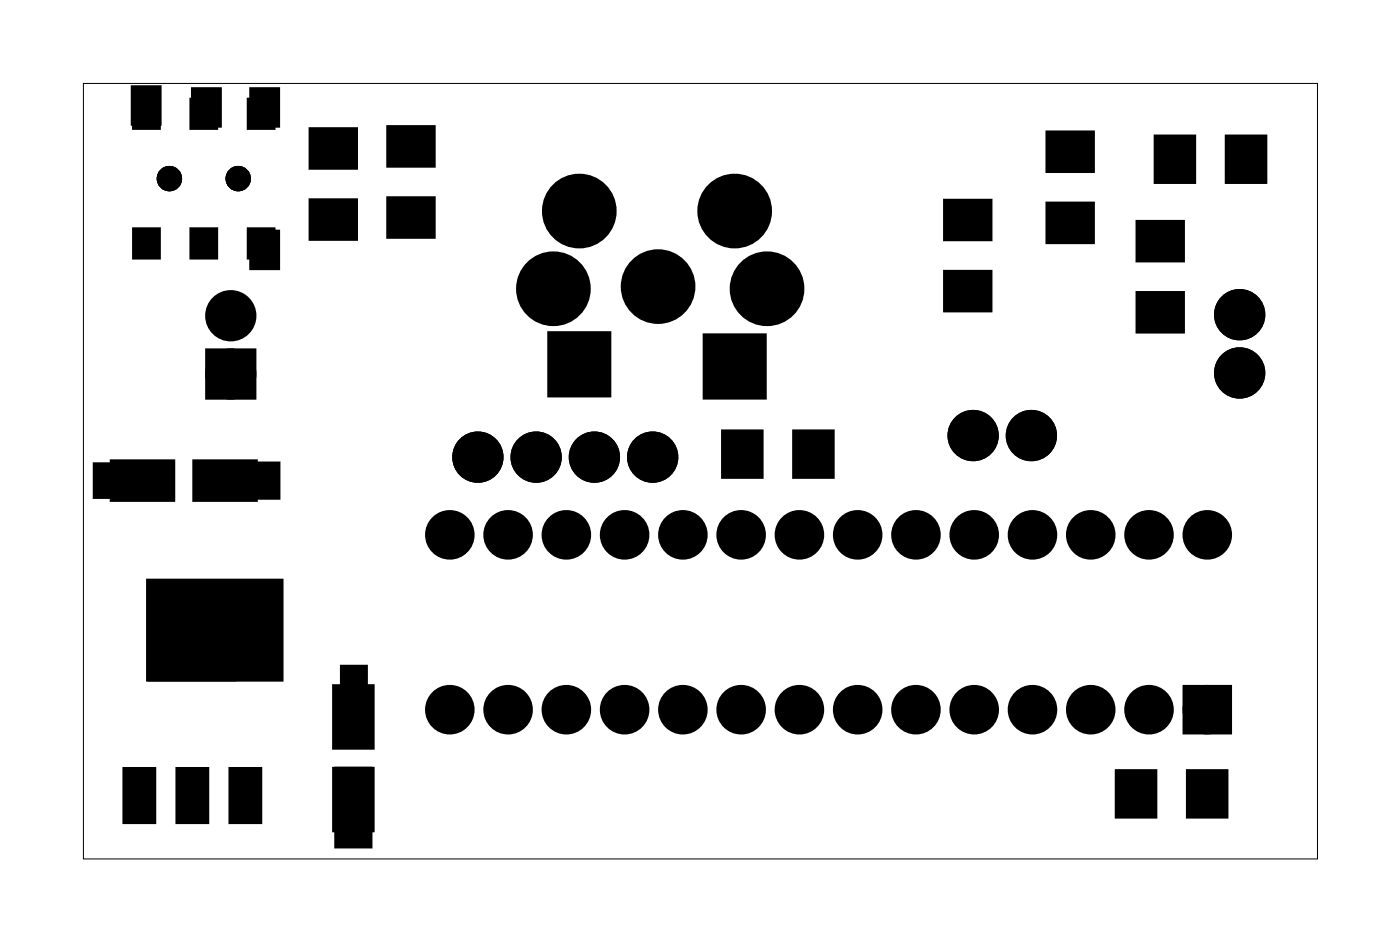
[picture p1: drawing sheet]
<svg xmlns="http://www.w3.org/2000/svg" width="61mm" height="41mm" viewBox="0 0 61 41" stroke-linecap="round" stroke-linejoin="round" font-family="sans-serif">
<path d="M3.6 3.6h53.8v33.8h-53.8z" fill="none" stroke="#000" stroke-width=".04"/>
<g fill="#000">
<path d="M5.8 3.8h1.1v1.6h-1.1zM5.9 4.4h1v1.1h-1zM5.9 10h1v1.2h-1zM8.4 4.4h1v1.1h-1zM8.4 10h1v1.2h-1zM8.5 3.9h1v1.5h-1zM9.3 15.6h1.5v1.4h-1.5zM10.9 4.4h1v1.1h-1zM10.9 10h1v1.2h-1zM11 3.9h1.1v1.5h-1.1zM11 10.1h1.1v1.5h-1.1zM13.6 5.7h1.9v1.6h-1.9z"/>
<path d="M13.6 8.8h1.9v1.6h-1.9zM17 8.7h1.9v1.6h-1.9zM17 5.6h1.9v1.6h-1.9zM24 14.6h2.5v2.6h-2.5zM31.6 18.8h1.6v1.9h-1.6zM30.8 14.7h2.5v2.6h-2.5zM34.7 18.8h1.6v1.9h-1.6zM41.2 8.8h1.9v1.6h-1.9zM41.2 11.9h1.9v1.6h-1.9zM45.7 8.9h1.9v1.6h-1.9zM45.7 5.8h1.9v1.6h-1.9zM49.6 12.8h1.9v1.6h-1.9z"/>
<path d="M49.6 9.7h1.9v1.6h-1.9zM50.4 6h1.6v1.9h-1.6zM53.5 6h1.6v1.9h-1.6zM4.2 20.3h2.9v1.3h-2.9zM4.9 20.1h2.6v1.6h-2.6zM5.5 33.6h1.2v2.2h-1.2zM6.6 27.4h3.6v2.2h-3.6zM7.8 33.6h1.2v2.2h-1.2zM8.5 20.1h2.6v1.6h-2.6zM8.8 20.2h3.3v1.5h-3.3zM10.1 33.6h1.2v2.2h-1.2zM6.5 25.3h5.7v4.3h-5.7z"/>
<path d="M14.6 33.5h1.6v2.6h-1.6zM14.6 29.9h1.6v2.6h-1.6zM14.9 29.1h1v2.7h-1zM14.7 33.5h1.4v3.3h-1.4zM48.7 33.6h1.6v1.9h-1.6zM51.8 33.6h1.6v1.9h-1.6zM51.9 30.2h1.4v1.4h-1.4z"/>
</g>
<g fill="none" stroke="#000" stroke-width=".25">
<path d="M5.8 3.8h1.1v1.6h-1.1zM5.9 4.4h1v1.1h-1zM5.9 10h1v1.2h-1zM8.4 4.4h1v1.1h-1zM8.4 10h1v1.2h-1zM8.5 3.9h1v1.5h-1zM10.9 4.4h1v1.1h-1zM10.9 10h1v1.2h-1zM11 3.9h1.1v1.5h-1.1zM11 10.1h1.1v1.5h-1.1zM13.6 5.7h1.9v1.6h-1.9zM13.6 8.8h1.9v1.6h-1.9z"/>
<path d="M17 8.7h1.9v1.6h-1.9zM17 5.6h1.9v1.6h-1.9zM24 14.6h2.5v2.6h-2.5zM30.8 14.7h2.5v2.6h-2.5zM31.6 18.8h1.6v1.9h-1.6zM34.7 18.8h1.6v1.9h-1.6zM41.2 8.8h1.9v1.6h-1.9zM41.2 11.9h1.9v1.6h-1.9zM45.7 8.9h1.9v1.6h-1.9zM45.7 5.8h1.9v1.6h-1.9zM49.6 12.8h1.9v1.6h-1.9zM49.6 9.7h1.9v1.6h-1.9z"/>
<path d="M50.4 6h1.6v1.9h-1.6zM53.5 6h1.6v1.9h-1.6zM4.2 20.3h2.9v1.3h-2.9zM4.9 20.1h2.6v1.6h-2.6zM5.5 33.6h1.2v2.2h-1.2zM6.5 25.3h5.7v4.3h-5.7zM6.6 27.4h3.6v2.2h-3.6zM7.8 33.6h1.2v2.2h-1.2zM8.5 20.1h2.6v1.6h-2.6zM8.8 20.2h3.3v1.5h-3.3zM10.1 33.6h1.2v2.2h-1.2zM14.6 33.5h1.6v2.6h-1.6z"/>
<path d="M14.6 29.9h1.6v2.6h-1.6zM14.7 33.5h1.4v3.3h-1.4zM14.9 29.1h1v2.7h-1zM48.7 33.6h1.6v1.9h-1.6zM51.8 33.6h1.6v1.9h-1.6z"/>
<circle cx="7.4" cy="7.8" r=".43"/>
<circle cx="10.4" cy="7.8" r=".43"/>
<circle cx="28.7" cy="12.5" r="1.5"/>
</g>
<g fill="#000">
<circle cx="7.4" cy="7.8" r=".43"/>
<circle cx="10.1" cy="13.8" r=".74"/>
<circle cx="10.1" cy="16.3" r=".74"/>
<circle cx="10.4" cy="7.8" r=".43"/>
<circle cx="20.8" cy="19.9" r=".74"/>
<circle cx="23.4" cy="19.9" r=".74"/>
<circle cx="23.9" cy="12.5" r=".64"/>
<circle cx="24.1" cy="12.6" r="1"/>
<circle cx="25.3" cy="9.2" r="1"/>
<circle cx="25.3" cy="9.1" r=".64"/>
<circle cx="25.3" cy="15.8" r=".64"/>
<circle cx="25.9" cy="19.9" r=".74"/>
<circle cx="28.5" cy="19.9" r=".74"/>
<circle cx="28.7" cy="12.5" r="1.5"/>
<circle cx="32" cy="9.2" r="1"/>
<circle cx="32" cy="9.1" r=".64"/>
<circle cx="32" cy="15.8" r=".64"/>
<circle cx="33.4" cy="12.5" r=".64"/>
<circle cx="33.4" cy="12.6" r="1"/>
<circle cx="42.4" cy="19" r=".74"/>
<circle cx="45" cy="19" r=".74"/>
<circle cx="54" cy="13.7" r=".74"/>
<circle cx="54" cy="16.3" r=".74"/>
<circle cx="19.6" cy="30.9" r=".7"/>
<circle cx="19.6" cy="23.3" r=".7"/>
<circle cx="22.1" cy="30.9" r=".7"/>
<circle cx="22.1" cy="23.3" r=".7"/>
<circle cx="24.7" cy="30.9" r=".7"/>
<circle cx="24.7" cy="23.3" r=".7"/>
<circle cx="27.2" cy="30.9" r=".7"/>
<circle cx="27.2" cy="23.3" r=".7"/>
<circle cx="29.8" cy="30.9" r=".7"/>
<circle cx="29.8" cy="23.3" r=".7"/>
<circle cx="32.3" cy="30.9" r=".7"/>
<circle cx="32.3" cy="23.3" r=".7"/>
<circle cx="34.8" cy="30.9" r=".7"/>
<circle cx="34.8" cy="23.3" r=".7"/>
<circle cx="37.4" cy="30.9" r=".7"/>
<circle cx="37.4" cy="23.3" r=".7"/>
<circle cx="39.9" cy="30.9" r=".7"/>
<circle cx="39.9" cy="23.3" r=".7"/>
<circle cx="42.5" cy="30.9" r=".7"/>
<circle cx="42.5" cy="23.3" r=".7"/>
<circle cx="45" cy="30.9" r=".7"/>
<circle cx="45" cy="23.3" r=".7"/>
<circle cx="47.5" cy="30.9" r=".7"/>
<circle cx="47.5" cy="23.3" r=".7"/>
<circle cx="50.1" cy="30.9" r=".7"/>
<circle cx="50.1" cy="23.3" r=".7"/>
<circle cx="52.6" cy="30.9" r=".7"/>
<circle cx="52.6" cy="23.3" r=".7"/>
</g>
<g fill="none" stroke="#000" stroke-width="1.3" stroke-linecap="butt">
<circle cx="24.1" cy="12.6" r="1"/>
<circle cx="25.3" cy="9.2" r="1"/>
<circle cx="32" cy="9.2" r="1"/>
<circle cx="33.4" cy="12.6" r="1"/>
</g>
<g fill="none" stroke="#000" stroke-width=".76" stroke-linecap="butt">
<path d="M9.3 15.6h1.5v1.4h-1.5zM51.9 30.2h1.4v1.4h-1.4z"/>
<circle cx="10.1" cy="13.8" r=".74"/>
<circle cx="10.1" cy="16.3" r=".74"/>
<circle cx="20.8" cy="19.9" r=".74"/>
<circle cx="23.4" cy="19.9" r=".74"/>
<circle cx="25.9" cy="19.9" r=".74"/>
<circle cx="28.5" cy="19.9" r=".74"/>
<circle cx="42.4" cy="19" r=".74"/>
<circle cx="45" cy="19" r=".74"/>
<circle cx="54" cy="16.3" r=".74"/>
<circle cx="54" cy="13.7" r=".74"/>
<circle cx="19.6" cy="30.9" r=".7"/>
<circle cx="19.6" cy="23.3" r=".7"/>
<circle cx="22.1" cy="30.9" r=".7"/>
<circle cx="22.1" cy="23.3" r=".7"/>
<circle cx="24.7" cy="30.9" r=".7"/>
<circle cx="24.7" cy="23.3" r=".7"/>
<circle cx="27.2" cy="30.9" r=".7"/>
<circle cx="27.2" cy="23.3" r=".7"/>
<circle cx="29.8" cy="30.9" r=".7"/>
<circle cx="29.8" cy="23.3" r=".7"/>
<circle cx="32.3" cy="30.9" r=".7"/>
<circle cx="32.3" cy="23.3" r=".7"/>
<circle cx="34.8" cy="30.9" r=".7"/>
<circle cx="34.8" cy="23.3" r=".7"/>
<circle cx="37.4" cy="30.9" r=".7"/>
<circle cx="37.4" cy="23.3" r=".7"/>
<circle cx="39.9" cy="30.9" r=".7"/>
<circle cx="39.9" cy="23.3" r=".7"/>
<circle cx="42.5" cy="30.9" r=".7"/>
<circle cx="42.5" cy="23.3" r=".7"/>
<circle cx="45" cy="30.9" r=".7"/>
<circle cx="45" cy="23.3" r=".7"/>
<circle cx="47.5" cy="30.9" r=".7"/>
<circle cx="47.5" cy="23.3" r=".7"/>
<circle cx="50.1" cy="30.9" r=".7"/>
<circle cx="50.1" cy="23.3" r=".7"/>
<circle cx="52.6" cy="30.9" r=".7"/>
<circle cx="52.6" cy="23.3" r=".7"/>
</g>
<g fill="none" stroke="#000" stroke-width=".51">
<circle cx="23.9" cy="12.5" r=".64"/>
<circle cx="25.3" cy="15.8" r=".64"/>
<circle cx="25.3" cy="9.1" r=".64"/>
<circle cx="32" cy="15.8" r=".64"/>
<circle cx="32" cy="9.1" r=".64"/>
<circle cx="33.4" cy="12.5" r=".64"/>
</g>
</svg>
